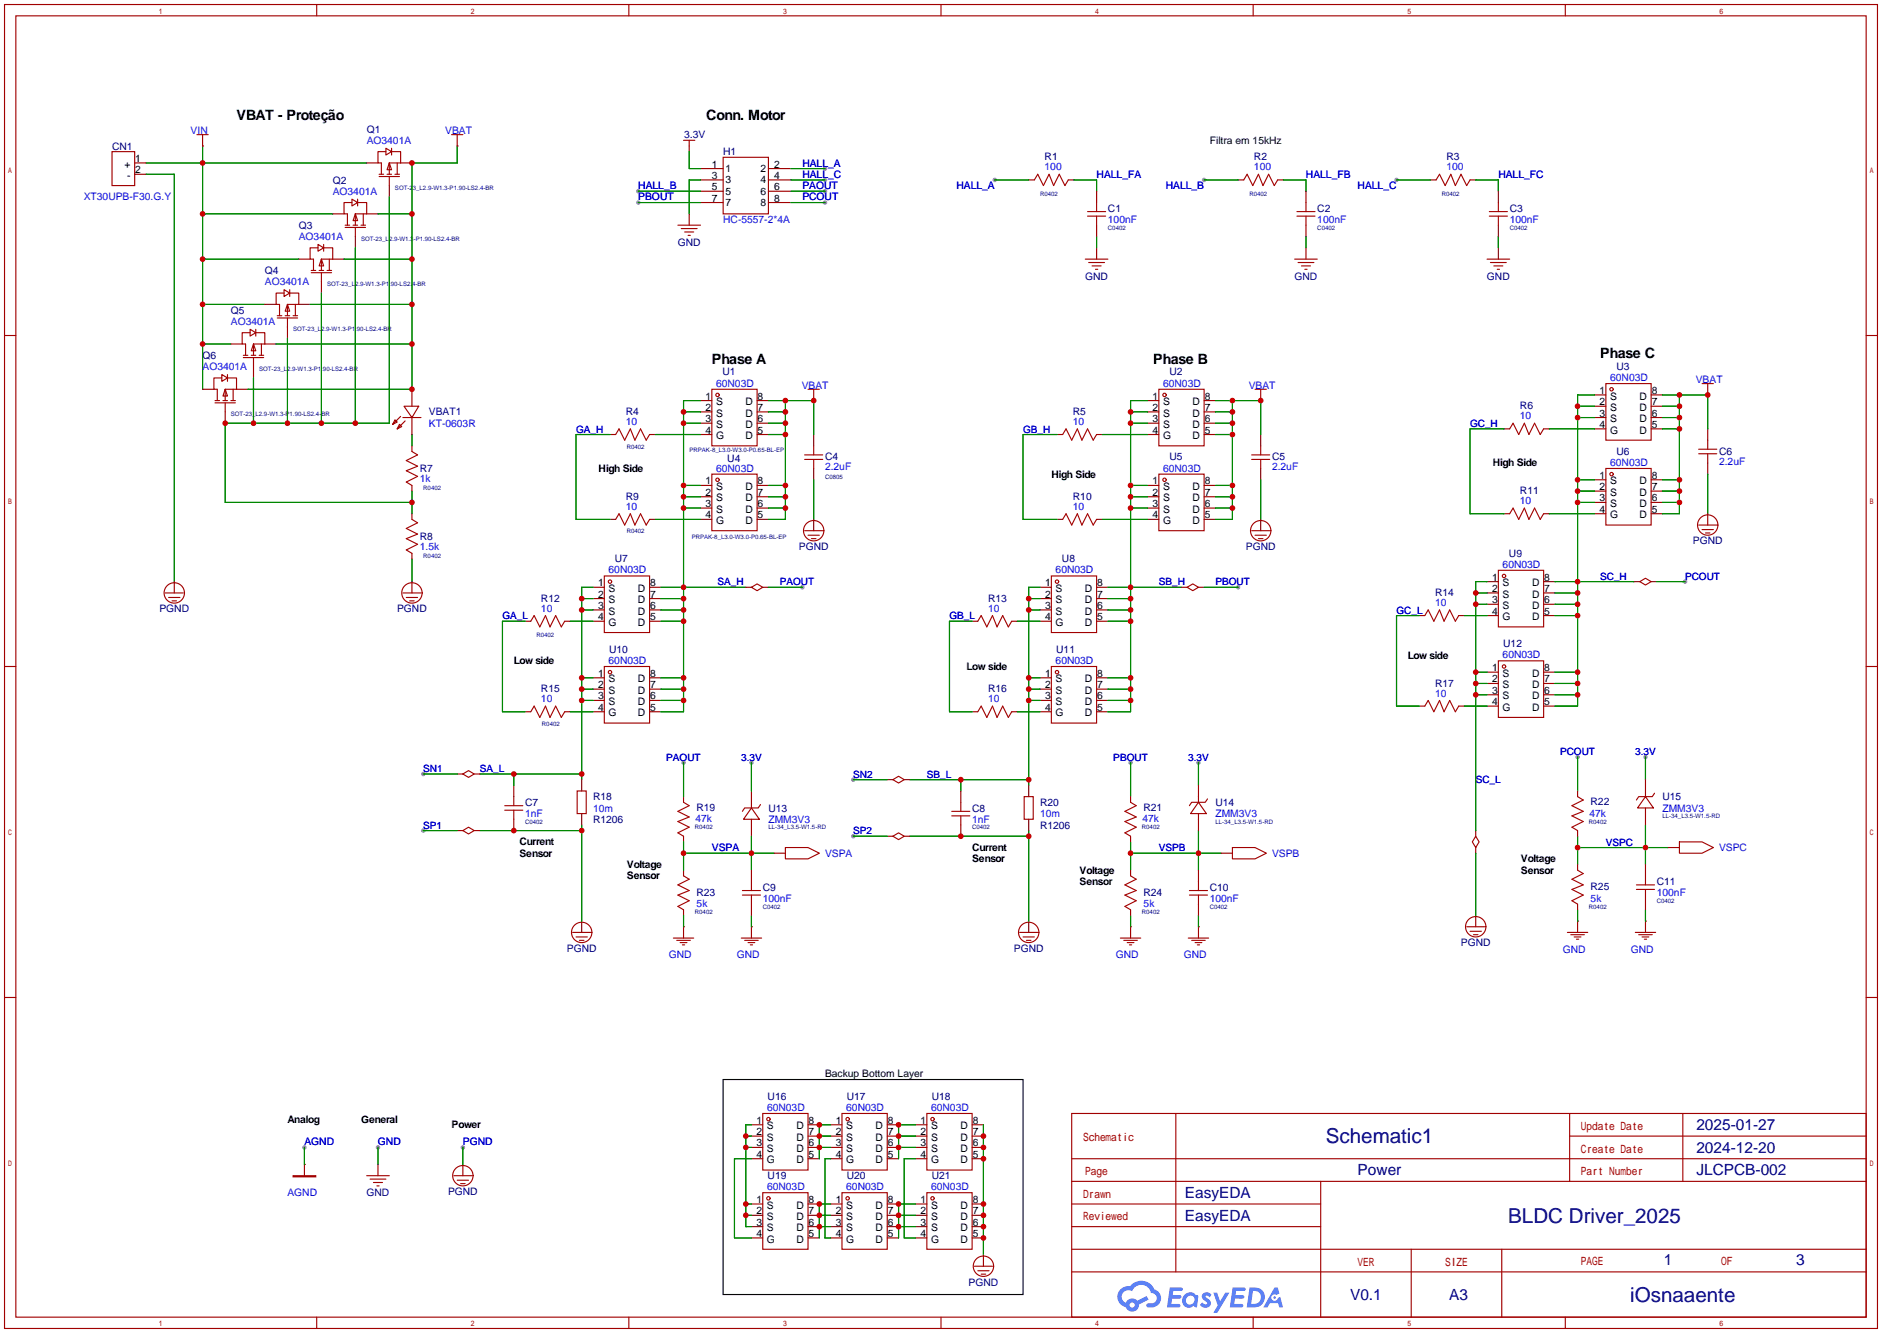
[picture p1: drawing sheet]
<svg xmlns="http://www.w3.org/2000/svg" width="422mm" height="299mm" viewBox="0 0 422 299" stroke-linecap="round" stroke-linejoin="round" font-family="sans-serif">
<defs><g id="words">
<g font-size="4.6" fill="#000080">
<text x="297.6" y="256.6">Schematic1</text>
<text x="338.5" y="274.4">BLDC Driver_2025</text>
<text x="365.9" y="292.2">iOsnaaente</text>
</g>
<g font-size="3.5" fill="#000080">
<text x="380.7" y="253.7">2025-01-27</text>
<text x="304.7" y="263.8">Power</text>
<text x="380.7" y="258.8">2024-12-20</text>
<text x="380.7" y="263.8">JLCPCB-002</text>
<text x="265.9" y="268.9">EasyEDA</text>
<text x="265.9" y="274">EasyEDA</text>
<text x="373.4" y="283.9">1</text>
<text x="403.2" y="283.9">3</text>
<text x="303" y="291.8">V0.1</text>
<text x="325.3" y="291.8">A3</text>
</g>
<g font-size="3.2">
<text x="53.1" y="27">VBAT - Proteção</text>
<text x="158.5" y="27">Conn. Motor</text>
<text x="159.8" y="81.7">Phase A</text>
<text x="258.8" y="81.7">Phase B</text>
<text x="359.2" y="80.4">Phase C</text>
</g>
<g font-size="2.5" fill="#a00000">
<text x="243.1" y="256.2">Schematic</text>
<text x="354.8" y="253.6">Update Date</text>
<text x="243.6" y="263.8">Page</text>
<text x="354.8" y="258.7">Create Date</text>
<text x="354.8" y="263.8">Part Number</text>
<text x="243.1" y="268.9">Drawn</text>
<text x="243.1" y="273.9">Reviewed</text>
<text x="304.7" y="284.1">VER</text>
<text x="324.4" y="284.1">SIZE</text>
<text x="354.8" y="283.8">PAGE</text>
<text x="386.3" y="283.8">OF</text>
</g>
<g font-size="2.3" fill="#000080">
<text x="82.3" y="29.8">Q1</text>
<text x="25.1" y="33.6">CN1</text>
<text x="153.6" y="31">3.3V</text>
<text x="162.3" y="34.8">H1</text>
<text x="74.7" y="41.2">Q2</text>
<text x="234.5" y="36">R1</text>
<text x="281.4" y="36">R2</text>
<text x="324.6" y="36">R3</text>
<text x="248.7" y="47.5">C1</text>
<text x="295.7" y="47.5">C2</text>
<text x="338.8" y="47.5">C3</text>
<text x="67.1" y="51.4">Q3</text>
<text x="152.1" y="55.2">GND</text>
<text x="59.4" y="61.5">Q4</text>
<text x="243.6" y="62.8">GND</text>
<text x="290.6" y="62.8">GND</text>
<text x="333.7" y="62.8">GND</text>
<text x="51.8" y="70.4">Q5</text>
<text x="45.5" y="80.6">Q6</text>
<text x="362.8" y="83">U3</text>
<text x="162.1" y="84.3">U1</text>
<text x="262.5" y="84.3">U2</text>
<text x="96.3" y="93.3">VBAT1</text>
<text x="140.5" y="93.2">R4</text>
<text x="240.8" y="93.2">R5</text>
<text x="341.1" y="91.9">R6</text>
<text x="94.2" y="106">R7</text>
<text x="163.2" y="103.8">U4</text>
<text x="185.2" y="103.3">C4</text>
<text x="262.5" y="103.3">U5</text>
<text x="285.5" y="103.3">C5</text>
<text x="362.8" y="102.1">U6</text>
<text x="385.8" y="102">C6</text>
<text x="140.5" y="112.2">R9</text>
<text x="240.8" y="112.2">R10</text>
<text x="341.1" y="111">R11</text>
<text x="94.2" y="121.2">R8</text>
<text x="179.3" y="123.5">PGND</text>
<text x="279.6" y="123.5">PGND</text>
<text x="338.7" y="124.9">U9</text>
<text x="380" y="122.2">PGND</text>
<text x="138" y="126.2">U7</text>
<text x="238.3" y="126.2">U8</text>
<text x="35.8" y="137.5">PGND</text>
<text x="89.1" y="137.5">PGND</text>
<text x="121.4" y="135.1">R12</text>
<text x="221.8" y="135.1">R13</text>
<text x="322.1" y="133.8">R14</text>
<text x="136.7" y="146.5">U10</text>
<text x="237.1" y="146.5">U11</text>
<text x="337.4" y="145.2">U12</text>
<text x="121.4" y="155.4">R15</text>
<text x="221.8" y="155.4">R16</text>
<text x="322.1" y="154.1">R17</text>
<text x="133.1" y="179.6">R18</text>
<text x="373.1" y="179.6">U15</text>
<text x="117.9" y="180.9">C7</text>
<text x="133.1" y="184.7">R1206</text>
<text x="156.3" y="182.1">R19</text>
<text x="172.5" y="182.2">U13</text>
<text x="218.2" y="182.2">C8</text>
<text x="233.4" y="180.9">R20</text>
<text x="233.4" y="186">R1206</text>
<text x="256.7" y="182.1">R21</text>
<text x="272.8" y="180.9">U14</text>
<text x="357" y="180.8">R22</text>
<text x="156.3" y="201.1">R23</text>
<text x="171.2" y="199.9">C9</text>
<text x="256.7" y="201.1">R24</text>
<text x="271.5" y="199.9">C10</text>
<text x="357" y="199.8">R25</text>
<text x="371.9" y="198.7">C11</text>
<text x="127.2" y="213.7">PGND</text>
<text x="227.6" y="213.7">PGND</text>
<text x="327.9" y="212.4">PGND</text>
<text x="172.3" y="246.8">U16</text>
<text x="190.1" y="246.8">U17</text>
<text x="209.1" y="246.8">U18</text>
<text x="82.3" y="268.5">GND</text>
<text x="100.6" y="268.3">PGND</text>
<text x="172.3" y="264.6">U19</text>
<text x="190.1" y="264.6">U20</text>
<text x="209.1" y="264.6">U21</text>
<text x="217.4" y="288.6">PGND</text>
</g>
<g font-size="2.3" fill="#00f">
<text x="42.8" y="30.1">VIN</text>
<text x="82.3" y="32.3">AO3401A</text>
<text x="99.9" y="30.1">VBAT</text>
<text x="180.1" y="39.9">HALL_C</text>
<text x="180.1" y="37.4">HALL_A</text>
<text x="234.5" y="38.2">100</text>
<text x="246.1" y="39.9">HALL_FA</text>
<text x="281.4" y="38.2">100</text>
<text x="293.1" y="39.9">HALL_FB</text>
<text x="324.6" y="38.2">100</text>
<text x="336.3" y="39.9">HALL_FC</text>
<text x="18.8" y="45">XT30UPB-F30.G.Y</text>
<text x="74.7" y="43.7">AO3401A</text>
<text x="143.3" y="45">PBOUT</text>
<text x="143.3" y="42.5">HALL_B</text>
<text x="180.1" y="45">PCOUT</text>
<text x="180.1" y="42.5">PAOUT</text>
<text x="214.7" y="42.5">HALL_A</text>
<text x="261.7" y="42.5">HALL_B</text>
<text x="304.7" y="42.5">HALL_C</text>
<text x="67.1" y="53.9">AO3401A</text>
<text x="162.3" y="50.1">HC-5557-2*4A</text>
<text x="248.7" y="50.1">100nF</text>
<text x="295.7" y="50.1">100nF</text>
<text x="338.8" y="50.1">100nF</text>
<text x="59.4" y="64.1">AO3401A</text>
<text x="51.8" y="72.9">AO3401A</text>
<text x="45.5" y="83.1">AO3401A</text>
<text x="160.7" y="86.8">60N03D</text>
<text x="179.9" y="87.3">VBAT</text>
<text x="261.1" y="86.8">60N03D</text>
<text x="280.3" y="87.3">VBAT</text>
<text x="361.4" y="85.5">60N03D</text>
<text x="380.6" y="86">VBAT</text>
<text x="96.3" y="95.8">KT-0603R</text>
<text x="140.5" y="95.4">10</text>
<text x="240.8" y="95.4">10</text>
<text x="341.1" y="94.1">10</text>
<text x="160.7" y="105.9">60N03D</text>
<text x="185.2" y="105.6">2.2uF</text>
<text x="261.1" y="105.9">60N03D</text>
<text x="285.5" y="105.6">2.2uF</text>
<text x="361.4" y="104.6">60N03D</text>
<text x="385.8" y="104.3">2.2uF</text>
<text x="94.2" y="108.1">1k</text>
<text x="341.1" y="113.2">10</text>
<text x="140.5" y="114.4">10</text>
<text x="240.8" y="114.4">10</text>
<text x="94.2" y="123.4">1.5k</text>
<text x="136.6" y="128.7">60N03D</text>
<text x="236.9" y="128.7">60N03D</text>
<text x="337.3" y="127.5">60N03D</text>
<text x="121.4" y="137.3">10</text>
<text x="221.8" y="137.3">10</text>
<text x="322.1" y="136">10</text>
<text x="136.6" y="149">60N03D</text>
<text x="236.9" y="149">60N03D</text>
<text x="337.3" y="147.8">60N03D</text>
<text x="121.4" y="157.6">10</text>
<text x="221.8" y="157.6">10</text>
<text x="322.1" y="156.3">10</text>
<text x="117.9" y="183.4">1nF</text>
<text x="133.1" y="182.2">10m</text>
<text x="156.1" y="184.6">47k</text>
<text x="172.5" y="184.7">ZMM3V3</text>
<text x="218.2" y="184.7">1nF</text>
<text x="233.4" y="183.4">10m</text>
<text x="256.4" y="184.6">47k</text>
<text x="272.8" y="183.4">ZMM3V3</text>
<text x="356.8" y="183.3">47k</text>
<text x="373.1" y="182.2">ZMM3V3</text>
<text x="159.8" y="191.1">VSPA</text>
<text x="385.8" y="191.1">VSPC</text>
<text x="185.2" y="192.3">VSPA</text>
<text x="285.5" y="192.3">VSPB</text>
<text x="156.4" y="203.7">5k</text>
<text x="171.2" y="202.5">100nF</text>
<text x="256.7" y="203.7">5k</text>
<text x="271.5" y="202.5">100nF</text>
<text x="357" y="202.4">5k</text>
<text x="371.9" y="201.2">100nF</text>
<text x="150.1" y="215.1">GND</text>
<text x="165.4" y="215.1">GND</text>
<text x="250.4" y="215.1">GND</text>
<text x="265.7" y="215.1">GND</text>
<text x="350.8" y="213.9">GND</text>
<text x="366" y="213.9">GND</text>
<text x="172.2" y="249.4">60N03D</text>
<text x="189.9" y="249.4">60N03D</text>
<text x="209" y="249.4">60N03D</text>
<text x="68.3" y="257.1">AGND</text>
<text x="84.8" y="257.1">GND</text>
<text x="103.9" y="257.1">PGND</text>
<text x="64.5" y="268.5">AGND</text>
<text x="172.2" y="267.2">60N03D</text>
<text x="189.9" y="267.2">60N03D</text>
<text x="209" y="267.2">60N03D</text>
</g>
<g font-size="2.3">
<text x="271.5" y="32.3">Filtra em 15kHz</text>
<text x="27.9" y="37.6">+</text>
<text x="28.5" y="40.2">-</text>
<text x="30.4" y="36.3">1</text>
<text x="30.4" y="38.9">2</text>
<text x="159.8" y="37.6">1</text>
<text x="159.8" y="40.2">3</text>
<text x="162.8" y="38.6">1</text>
<text x="162.8" y="41.2">3</text>
<text x="170.7" y="38.6">2</text>
<text x="170.7" y="41.2">4</text>
<text x="173.7" y="37.6">2</text>
<text x="173.7" y="40.2">4</text>
<text x="159.8" y="45.2">7</text>
<text x="159.8" y="42.7">5</text>
<text x="162.8" y="46.3">7</text>
<text x="162.8" y="43.7">5</text>
<text x="170.7" y="46.3">8</text>
<text x="170.7" y="43.7">6</text>
<text x="173.7" y="45.2">8</text>
<text x="173.7" y="42.7">6</text>
<text x="158.4" y="89.7">1</text>
<text x="170.1" y="89.7">8</text>
<text x="258.7" y="89.7">1</text>
<text x="270.4" y="89.7">8</text>
<text x="359" y="88.4">1</text>
<text x="361.4" y="89.7">S</text>
<text x="368" y="89.7">D</text>
<text x="370.7" y="88.4">8</text>
<text x="158.4" y="94.8">3</text>
<text x="158.4" y="92.2">2</text>
<text x="160.7" y="93.5">S</text>
<text x="160.7" y="91">S</text>
<text x="167.3" y="91">D</text>
<text x="167.3" y="93.5">D</text>
<text x="170.1" y="92.2">7</text>
<text x="170.1" y="94.8">6</text>
<text x="258.7" y="94.8">3</text>
<text x="258.7" y="92.2">2</text>
<text x="261" y="93.5">S</text>
<text x="261" y="91">S</text>
<text x="267.6" y="91">D</text>
<text x="267.6" y="93.5">D</text>
<text x="270.4" y="92.2">7</text>
<text x="270.4" y="94.8">6</text>
<text x="359" y="93.5">3</text>
<text x="359" y="91">2</text>
<text x="361.4" y="94.8">S</text>
<text x="361.4" y="92.2">S</text>
<text x="368" y="92.2">D</text>
<text x="368" y="94.8">D</text>
<text x="370.7" y="91">7</text>
<text x="370.7" y="93.5">6</text>
<text x="158.4" y="97.3">4</text>
<text x="160.7" y="98.6">G</text>
<text x="160.7" y="96">S</text>
<text x="167.3" y="96">D</text>
<text x="167.3" y="98.6">D</text>
<text x="170.1" y="97.3">5</text>
<text x="258.7" y="97.3">4</text>
<text x="261" y="98.6">G</text>
<text x="261" y="96">S</text>
<text x="267.6" y="96">D</text>
<text x="267.6" y="98.6">D</text>
<text x="270.4" y="97.3">5</text>
<text x="359" y="96">4</text>
<text x="361.4" y="97.3">G</text>
<text x="368" y="97.3">D</text>
<text x="370.7" y="96">5</text>
<text x="134.4" y="106">High Side</text>
<text x="236" y="107.2">High Side</text>
<text x="335" y="104.7">High Side</text>
<text x="359" y="107.5">1</text>
<text x="370.7" y="107.5">8</text>
<text x="158.4" y="113.8">3</text>
<text x="158.4" y="111.3">2</text>
<text x="158.4" y="108.7">1</text>
<text x="160.7" y="112.5">S</text>
<text x="160.7" y="110">S</text>
<text x="167.3" y="110">D</text>
<text x="167.3" y="112.5">D</text>
<text x="170.1" y="108.7">8</text>
<text x="170.1" y="111.3">7</text>
<text x="170.1" y="113.8">6</text>
<text x="258.7" y="113.8">3</text>
<text x="258.7" y="111.3">2</text>
<text x="258.7" y="108.7">1</text>
<text x="261" y="112.5">S</text>
<text x="261" y="110">S</text>
<text x="267.6" y="110">D</text>
<text x="267.6" y="112.5">D</text>
<text x="270.4" y="108.7">8</text>
<text x="270.4" y="111.3">7</text>
<text x="270.4" y="113.8">6</text>
<text x="359" y="112.5">3</text>
<text x="359" y="110">2</text>
<text x="361.4" y="113.8">S</text>
<text x="361.4" y="111.3">S</text>
<text x="361.4" y="108.7">S</text>
<text x="368" y="108.7">D</text>
<text x="368" y="111.3">D</text>
<text x="368" y="113.8">D</text>
<text x="370.7" y="110">7</text>
<text x="370.7" y="112.5">6</text>
<text x="158.4" y="116.4">4</text>
<text x="160.7" y="117.6">G</text>
<text x="160.7" y="115.1">S</text>
<text x="167.3" y="115.1">D</text>
<text x="167.3" y="117.6">D</text>
<text x="170.1" y="116.4">5</text>
<text x="258.7" y="116.4">4</text>
<text x="261" y="117.6">G</text>
<text x="261" y="115.1">S</text>
<text x="267.6" y="115.1">D</text>
<text x="267.6" y="117.6">D</text>
<text x="270.4" y="116.4">5</text>
<text x="359" y="115.1">4</text>
<text x="361.4" y="116.4">G</text>
<text x="368" y="116.4">D</text>
<text x="370.7" y="115.1">5</text>
<text x="134.2" y="131.6">1</text>
<text x="145.9" y="131.6">8</text>
<text x="234.6" y="131.6">1</text>
<text x="246.3" y="131.6">8</text>
<text x="334.9" y="130.3">1</text>
<text x="337.2" y="131.6">S</text>
<text x="343.8" y="131.6">D</text>
<text x="346.6" y="130.3">8</text>
<text x="134.2" y="136.7">3</text>
<text x="134.2" y="134.1">2</text>
<text x="136.6" y="137.9">S</text>
<text x="136.6" y="135.4">S</text>
<text x="136.6" y="132.9">S</text>
<text x="143.2" y="132.9">D</text>
<text x="143.2" y="135.4">D</text>
<text x="143.2" y="137.9">D</text>
<text x="145.9" y="134.1">7</text>
<text x="145.9" y="136.7">6</text>
<text x="234.6" y="136.7">3</text>
<text x="234.6" y="134.1">2</text>
<text x="236.9" y="137.9">S</text>
<text x="236.9" y="135.4">S</text>
<text x="236.9" y="132.9">S</text>
<text x="243.5" y="132.9">D</text>
<text x="243.5" y="135.4">D</text>
<text x="243.5" y="137.9">D</text>
<text x="246.3" y="134.1">7</text>
<text x="246.3" y="136.7">6</text>
<text x="334.9" y="137.9">4</text>
<text x="334.9" y="135.4">3</text>
<text x="334.9" y="132.9">2</text>
<text x="337.2" y="136.7">S</text>
<text x="337.2" y="134.1">S</text>
<text x="343.8" y="134.1">D</text>
<text x="343.8" y="136.7">D</text>
<text x="346.6" y="132.9">7</text>
<text x="346.6" y="135.4">6</text>
<text x="346.6" y="137.9">5</text>
<text x="134.2" y="139.2">4</text>
<text x="136.6" y="140.5">G</text>
<text x="143.2" y="140.5">D</text>
<text x="145.9" y="139.2">5</text>
<text x="234.6" y="139.2">4</text>
<text x="236.9" y="140.5">G</text>
<text x="243.5" y="140.5">D</text>
<text x="246.3" y="139.2">5</text>
<text x="337.2" y="139.2">G</text>
<text x="343.8" y="139.2">D</text>
<text x="115.3" y="149.1">Low side</text>
<text x="316" y="147.9">Low side</text>
<text x="134.2" y="154.5">2</text>
<text x="134.2" y="151.9">1</text>
<text x="136.6" y="155.7">S</text>
<text x="136.6" y="153.2">S</text>
<text x="143.2" y="153.2">D</text>
<text x="143.2" y="155.7">D</text>
<text x="145.9" y="151.9">8</text>
<text x="145.9" y="154.5">7</text>
<text x="216.9" y="150.4">Low side</text>
<text x="234.6" y="154.5">2</text>
<text x="234.6" y="151.9">1</text>
<text x="236.9" y="155.7">S</text>
<text x="236.9" y="153.2">S</text>
<text x="243.5" y="153.2">D</text>
<text x="243.5" y="155.7">D</text>
<text x="246.3" y="151.9">8</text>
<text x="246.3" y="154.5">7</text>
<text x="334.9" y="155.7">3</text>
<text x="334.9" y="153.2">2</text>
<text x="334.9" y="150.6">1</text>
<text x="337.2" y="154.5">S</text>
<text x="337.2" y="151.9">S</text>
<text x="343.8" y="151.9">D</text>
<text x="343.8" y="154.5">D</text>
<text x="346.6" y="150.6">8</text>
<text x="346.6" y="153.2">7</text>
<text x="346.6" y="155.7">6</text>
<text x="134.2" y="159.5">4</text>
<text x="134.2" y="157">3</text>
<text x="136.6" y="160.8">G</text>
<text x="136.6" y="158.3">S</text>
<text x="143.2" y="158.3">D</text>
<text x="143.2" y="160.8">D</text>
<text x="145.9" y="157">6</text>
<text x="145.9" y="159.5">5</text>
<text x="234.6" y="159.5">4</text>
<text x="234.6" y="157">3</text>
<text x="236.9" y="160.8">G</text>
<text x="236.9" y="158.3">S</text>
<text x="243.5" y="158.3">D</text>
<text x="243.5" y="160.8">D</text>
<text x="246.3" y="157">6</text>
<text x="246.3" y="159.5">5</text>
<text x="334.9" y="158.3">4</text>
<text x="337.2" y="159.5">G</text>
<text x="337.2" y="157">S</text>
<text x="343.8" y="157">D</text>
<text x="343.8" y="159.5">D</text>
<text x="346.6" y="158.3">5</text>
<text x="116.6" y="189.8">Current</text>
<text x="218.2" y="191.1">Current</text>
<text x="116.6" y="192.3">Sensor</text>
<text x="140.7" y="194.9">Voltage</text>
<text x="140.7" y="197.4">Sensor</text>
<text x="218.2" y="193.6">Sensor</text>
<text x="242.3" y="196.1">Voltage</text>
<text x="341.4" y="193.6">Voltage</text>
<text x="341.4" y="196.1">Sensor</text>
<text x="242.3" y="198.7">Sensor</text>
<text x="185.2" y="241.9">Backup Bottom Layer</text>
<text x="64.5" y="252">Analog</text>
<text x="81" y="252">General</text>
<text x="101.3" y="253.3">Power</text>
<text x="169.8" y="257.3">3</text>
<text x="169.8" y="254.8">2</text>
<text x="169.8" y="252.2">1</text>
<text x="172.1" y="256.1">S</text>
<text x="172.1" y="253.5">S</text>
<text x="178.7" y="253.5">D</text>
<text x="178.7" y="256.1">D</text>
<text x="181.5" y="252.2">8</text>
<text x="181.5" y="254.8">7</text>
<text x="181.5" y="257.3">6</text>
<text x="187.6" y="257.3">3</text>
<text x="187.6" y="254.8">2</text>
<text x="187.6" y="252.2">1</text>
<text x="189.9" y="256.1">S</text>
<text x="189.9" y="253.5">S</text>
<text x="196.5" y="253.5">D</text>
<text x="196.5" y="256.1">D</text>
<text x="199.3" y="252.2">8</text>
<text x="199.3" y="254.8">7</text>
<text x="199.3" y="257.3">6</text>
<text x="206.6" y="257.3">3</text>
<text x="206.6" y="254.8">2</text>
<text x="206.6" y="252.2">1</text>
<text x="209" y="256.1">S</text>
<text x="209" y="253.5">S</text>
<text x="215.6" y="253.5">D</text>
<text x="215.6" y="256.1">D</text>
<text x="218.3" y="252.2">8</text>
<text x="218.3" y="254.8">7</text>
<text x="218.3" y="257.3">6</text>
<text x="169.8" y="259.9">4</text>
<text x="172.1" y="261.1">G</text>
<text x="172.1" y="258.6">S</text>
<text x="178.7" y="258.6">D</text>
<text x="178.7" y="261.1">D</text>
<text x="181.5" y="259.9">5</text>
<text x="187.6" y="259.9">4</text>
<text x="189.9" y="261.1">G</text>
<text x="189.9" y="258.6">S</text>
<text x="196.5" y="258.6">D</text>
<text x="196.5" y="261.1">D</text>
<text x="199.3" y="259.9">5</text>
<text x="206.6" y="259.9">4</text>
<text x="209" y="261.1">G</text>
<text x="209" y="258.6">S</text>
<text x="215.6" y="258.6">D</text>
<text x="215.6" y="261.1">D</text>
<text x="218.3" y="259.9">5</text>
<text x="169.8" y="275.1">3</text>
<text x="169.8" y="272.6">2</text>
<text x="169.8" y="270">1</text>
<text x="172.1" y="273.8">S</text>
<text x="172.1" y="271.3">S</text>
<text x="178.7" y="271.3">D</text>
<text x="178.7" y="273.8">D</text>
<text x="181.5" y="270">8</text>
<text x="181.5" y="272.6">7</text>
<text x="181.5" y="275.1">6</text>
<text x="187.6" y="275.1">3</text>
<text x="187.6" y="272.6">2</text>
<text x="187.6" y="270">1</text>
<text x="189.9" y="273.8">S</text>
<text x="189.9" y="271.3">S</text>
<text x="196.5" y="271.3">D</text>
<text x="196.5" y="273.8">D</text>
<text x="199.3" y="270">8</text>
<text x="199.3" y="272.6">7</text>
<text x="199.3" y="275.1">6</text>
<text x="206.6" y="275.1">3</text>
<text x="206.6" y="272.6">2</text>
<text x="206.6" y="270">1</text>
<text x="209" y="273.8">S</text>
<text x="209" y="271.3">S</text>
<text x="215.6" y="271.3">D</text>
<text x="215.6" y="273.8">D</text>
<text x="218.3" y="270">8</text>
<text x="218.3" y="272.6">7</text>
<text x="218.3" y="275.1">6</text>
<text x="169.8" y="277.6">4</text>
<text x="172.1" y="278.9">G</text>
<text x="172.1" y="276.4">S</text>
<text x="178.7" y="276.4">D</text>
<text x="178.7" y="278.9">D</text>
<text x="181.5" y="277.6">5</text>
<text x="187.6" y="277.6">4</text>
<text x="189.9" y="278.9">G</text>
<text x="189.9" y="276.4">S</text>
<text x="196.5" y="276.4">D</text>
<text x="196.5" y="278.9">D</text>
<text x="199.3" y="277.6">5</text>
<text x="206.6" y="277.6">4</text>
<text x="209" y="278.9">G</text>
<text x="209" y="276.4">S</text>
<text x="215.6" y="276.4">D</text>
<text x="215.6" y="278.9">D</text>
<text x="218.3" y="277.6">5</text>
</g>
<g font-size="2.2" fill="#00f">
<text x="329.9" y="95.8">GC_H</text>
<text x="129.3" y="97.1">GA_H</text>
<text x="229.6" y="97.1">GB_H</text>
<text x="161" y="131.4">SA_H</text>
<text x="175" y="131.4">PAOUT</text>
<text x="260.1" y="131.4">SB_H</text>
<text x="272.8" y="131.4">PBOUT</text>
<text x="359.2" y="130.1">SC_H</text>
<text x="378.2" y="130.1">PCOUT</text>
<text x="313.4" y="137.7">GC_L</text>
<text x="112.8" y="139">GA_L</text>
<text x="213.1" y="139">GB_L</text>
<text x="95" y="173.3">SN1</text>
<text x="107.7" y="173.3">SA_L</text>
<text x="149.5" y="170.7">PAOUT</text>
<text x="166.3" y="170.7">3.3V</text>
<text x="249.9" y="170.7">PBOUT</text>
<text x="266.7" y="170.7">3.3V</text>
<text x="350.1" y="169.5">PCOUT</text>
<text x="367" y="169.5">3.3V</text>
<text x="191.5" y="174.6">SN2</text>
<text x="208" y="174.6">SB_L</text>
<text x="331.2" y="175.8">SC_L</text>
<text x="95" y="186">SP1</text>
<text x="191.5" y="187.3">SP2</text>
<text x="260.1" y="191.1">VSPB</text>
<text x="360.4" y="189.8">VSPC</text>
</g>
<g font-size="1.4" fill="#000080">
<text x="88.6" y="42.7">SOT-23_L2.9-W1.3-P1.90-LS2.4-BR</text>
<text x="233.4" y="43.9">R0402</text>
<text x="280.4" y="43.9">R0402</text>
<text x="323.6" y="43.9">R0402</text>
<text x="248.7" y="51.5">C0402</text>
<text x="295.7" y="51.5">C0402</text>
<text x="338.8" y="51.5">C0402</text>
<text x="81" y="54.1">SOT-23_L2.9-W1.3-P1.90-LS2.4-BR</text>
<text x="73.4" y="64.2">SOT-23_L2.9-W1.3-P1.90-LS2.4-BR</text>
<text x="65.8" y="74.4">SOT-23_L2.9-W1.3-P1.90-LS2.4-BR</text>
<text x="58.2" y="83.3">SOT-23_L2.9-W1.3-P1.90-LS2.4-BR</text>
<text x="51.8" y="93.5">SOT-23_L2.9-W1.3-P1.90-LS2.4-BR</text>
<text x="140.7" y="100.7">R0402</text>
<text x="154.7" y="101.4">PRPAK-8_L3.0-W3.0-P0.65-BL-EP</text>
<text x="185.2" y="107.4">C0805</text>
<text x="95" y="110">R0402</text>
<text x="140.7" y="119.7">R0402</text>
<text x="95" y="125.2">R0402</text>
<text x="155.2" y="121">PRPAK-8_L3.0-W3.0-P0.65-BL-EP</text>
<text x="120.4" y="143">R0402</text>
<text x="121.6" y="162.9">R0402</text>
<text x="117.9" y="184.9">C0402</text>
<text x="272.8" y="184.9">LL-34_L3.5-W1.5-RD</text>
<text x="356.6" y="184.9">R0402</text>
<text x="373.1" y="183.6">LL-34_L3.5-W1.5-RD</text>
<text x="156" y="186.2">R0402</text>
<text x="172.5" y="186.2">LL-34_L3.5-W1.5-RD</text>
<text x="218.2" y="186.2">C0402</text>
<text x="256.3" y="186.2">R0402</text>
<text x="171.2" y="203.9">C0402</text>
<text x="271.5" y="203.9">C0402</text>
<text x="356.6" y="203.9">R0402</text>
<text x="371.9" y="202.7">C0402</text>
<text x="156" y="205.2">R0402</text>
<text x="256.3" y="205.2">R0402</text>
</g>
</g></defs>
<g fill="#999">
<circle cx="68.3" cy="257.6" r=".51"/>
<circle cx="103.9" cy="257.6" r=".51"/>
<circle cx="84.8" cy="257.6" r=".51"/>
<circle cx="153.4" cy="171.2" r=".51"/>
<circle cx="253.7" cy="171.2" r=".51"/>
<circle cx="354.1" cy="169.9" r=".51"/>
<circle cx="143.3" cy="45.5" r=".51"/>
<circle cx="143.3" cy="42.9" r=".51"/>
<circle cx="185.2" cy="45.5" r=".51"/>
<circle cx="185.2" cy="42.9" r=".51"/>
<circle cx="185.2" cy="40.4" r=".51"/>
<circle cx="185.2" cy="37.8" r=".51"/>
<circle cx="168.7" cy="171.2" r=".51"/>
<circle cx="269" cy="171.2" r=".51"/>
<circle cx="369.3" cy="169.9" r=".51"/>
<circle cx="223.3" cy="40.4" r=".51"/>
<circle cx="270.3" cy="40.4" r=".51"/>
<circle cx="313.4" cy="40.4" r=".51"/>
<circle cx="95" cy="173.7" r=".51"/>
<circle cx="95" cy="186.4" r=".51"/>
<circle cx="191.5" cy="175" r=".51"/>
<circle cx="191.5" cy="187.7" r=".51"/>
<circle cx="180.1" cy="131.8" r=".51"/>
<circle cx="277.9" cy="131.8" r=".51"/>
<circle cx="378.2" cy="130.6" r=".51"/>
</g>
<g fill="none" stroke="#a10000" stroke-width=".25">
<path d="M1 1h420.4v297.2h-420.4zM3.6 3.6h415.2v292.1h-415.2zM71.1 1v2.6M141.1 1v2.6M211.2 1v2.6M281.3 1v2.6M351.3 1v2.6M1 75.3h2.6M418.8 75.3h2.6M1 149.6h2.6M418.8 149.6h2.6M1 223.9h2.6"/>
<path d="M418.8 223.9h2.6M240.5 249.9h178.3v45.8h-178.3zM263.9 249.9v35.6M352.3 249.9v15.3M352.3 255h66.5M377.7 249.9v15.3M240.5 270.3h55.9M240.5 265.2h178.3M240.5 275.3h55.9M240.5 260.1h178.3M296.4 265.2v30.5M71.1 295.7v2.5"/>
<path d="M141.1 295.7v2.5M211.2 295.7v2.5M240.5 285.5h178.3M240.5 280.4h178.3M281.3 295.7v2.5M316.7 280.4v15.3M337.1 280.4v15.3M351.3 295.7v2.5"/>
</g>
<g fill="#5487ff">
<path d="M270.1 290.3a1.3 1.3 0 0 1 1.8 .3l-.4 .6a.54 .54 0 0 0-.9-.2l.1 .2a1.28 1.28 0 0 1 .8 2 1.53 1.53 0 0 1-2.2-.3l.5-.6 .8 .5a.31 .31 0 0 0 .4-.3 .31 .31 0 0 0-.3-.3 1.12 1.12 0 0 1-.6-1.9z"/>
<path d="M272.3 290.2h.9l.6 1.9 1.2-1.9h.9l-2.7 4.5h-.9l1-1.7z"/>
<path d="M262.6 289h2.2a.46 .46 0 0 1 .5 .1 .46 .46 0 0 1 .1 .5l-.3 .2h-1.8l-.1 .9h1.6a.4 .4 0 0 1 .4 .4 .4 .4 0 0 1-.4 .4h-1.7l-.2 1.2h1.4a.46 .46 0 0 1 .5 .1 .46 .46 0 0 1 .1 .5l-.4 .2h-2.6z"/>
<path d="M276.7 289h2.2a.47 .47 0 0 1 .5 .1 .47 .47 0 0 1 .1 .5l-.3 .2h-1.8l-.1 .9h1.6a.4 .4 0 0 1 .4 .4 .4 .4 0 0 1-.4 .4h-1.7l-.2 1.2h1.4a.46 .46 0 0 1 .5 .1 .46 .46 0 0 1 .1 .5l-.3 .2h-2.7z"/>
<path d="M286.1 289h.7l.3 1.3-.6 .4a.75 .75 0 0 0-1.1 .3 .75 .75 0 0 0 .5 1 .75 .75 0 0 0 .9-.6l.5-.3 .7 2.4h-.9l-.2-1h-1.9l-.5 1h-1z"/>
<path d="M280.5 289l-.7 4.5h1.5a2.27 2.27 0 0 0 2.6-2.3 2.27 2.27 0 0 0-2.7-2.2zM281.2 289.8a1.5 1.5 0 0 1 1.8 1.5 1.5 1.5 0 0 1-1.9 1.4h-.3z"/>
<path d="M265.9 290.6a1.6 1.6 0 0 0-.3 2.3 1.6 1.6 0 0 0 2.3 .2l.8 .4 .3-2.5-.2-.3h-.5a1.58 1.58 0 0 0-2.4-.1zM266.5 291.1a.98 .98 0 0 1 1.6 .5 .98 .98 0 0 1-1.1 1.2 .94 .94 0 0 1-.9-.6 .94 .94 0 0 1 .4-1.1z"/>
<path d="M251.5 289.4a2.37 2.37 0 0 0 1.2 4 1.54 1.54 0 0 0 1.7 1 1.54 1.54 0 0 0 1.2-1.6l2.2-1.1-.5-.8-2 1.1a1.57 1.57 0 0 0-2.6 .4 1.5 1.5 0 0 1-.8-2.1 1.5 1.5 0 0 1 2.2-.5 2.23 2.23 0 0 1 2.3-1.4 2.23 2.23 0 0 1 2 1.8 1.16 1.16 0 0 1 1.2 1.1 1.16 1.16 0 0 1-1.1 1.3h-.7a.47 .47 0 0 0-.5 .3 .47 .47 0 0 0 .4 .6 2.14 2.14 0 0 0 2.7-1.4 2.14 2.14 0 0 0-1.3-2.7 3.2 3.2 0 0 0-5.5-.7l-1.1 .1zM253.5 292.9a.6 .6 0 0 1 1.2 0 .6 .6 0 0 1-1.2 0z"/>
<circle cx="286.1" cy="291.3" r=".28"/>
</g>
<g fill="none" stroke="#a10000" stroke-width=".25">
<path d="M25.1 34h5.1v7.7h-5.1zM44.2 30.2h2.5M45.5 30.2v2.6M85.1 39.6h4.6M85.1 39.1h1M86.6 33.3l1.3 .7-1.3 .8zM86.6 34h-1.8v2.6h.8v2.5M86.9 39.1h1M87.4 36.6l.5 1.5h-1zM87.4 39.6v2.1M87.9 34h2v2.6h-2.5v2.5M87.9 33.3v1.5"/>
<path d="M88.6 39.1h1.1M89.2 36.6v2.5M101.3 30.2h2.6M102.6 30.2v2.6M153.4 31.5h2.6M154.7 31.5v1.3M162.3 35.3h10.2v12.7h-10.2zM71.4 54.9l1.2 .7-1.2 .8zM71.4 55.6h-1.8v2.6h.8v2.5M72.1 58.2l.5 1.5h-1zM72.6 55.6h2.1v2.6h-2.6v2.5M72.6 54.9v1.5"/>
<path d="M73.9 58.2v2.5M77.5 50.5h1M77.5 51.1h4.5M79 44.7l1.3 .8-1.3 .7zM79 45.5h-1.8v2.5h.8v2.5M79.2 50.5h1.1M79.8 48l.5 1.5h-1.1zM79.8 51.1v2M80.3 45.5h2v2.5h-2.5v2.5M80.3 44.7v1.5M81 50.5h1M81.5 48v2.5"/>
<path d="M152.1 50.5h5.1M152.9 51.3h3.6M153.7 52.1h2M154.4 52.8h.5M232.2 40.4l.7-1.3 1.3 2.6 1.3-2.6 1 2.6 1.2-2.6 1.3 2.6 .8-1.3M243.6 58.2h5.1M244.1 48.5h4.1M244.1 47.5h4.1M244.3 58.9h3.6M245.1 59.7h2M246.1 45.5v2M246.1 48.5v2"/>
<path d="M279.1 40.4l.8-1.3 1.3 2.6 1.2-2.6 1.1 2.6 1.2-2.6 1.3 2.6 .8-1.3M290.6 58.2h5.1M291.1 48.5h4M291.1 47.5h4M291.3 58.9h3.6M292.1 59.7h2M293.1 45.5v2M293.1 48.5v2M322.3 40.4l.8-1.3 1.3 2.6 1.2-2.6 1 2.6 1.3-2.6 1.3 2.6 .7-1.3M333.8 58.2h5M334.3 48.5h4M334.3 47.5h4"/>
<path d="M334.5 58.9h3.6M335.3 59.7h2M336.3 45.5v2M336.3 48.5v2M54.6 79.8h1M56.1 73.9l1.3 .8-1.3 .7zM56.1 74.7h-1.7v2.5h.7v2.6M56.4 79.8h1M56.9 77.2l.5 1.5h-1zM57.4 74.7h2v2.5h-2.5v2.6M57.4 73.9v1.5M58.2 79.8h1"/>
<path d="M58.7 77.2v2.6M62.2 71.4h4.6M62.2 70.9h1M63.8 65l1.2 .8-1.2 .7zM63.8 65.8h-1.8v2.5h.7v2.6M64 70.9h1M64.5 68.3l.5 1.6h-1zM64.5 71.4v2M65 65.8h2.1v2.5h-2.6v2.6M65 65v1.5M65.8 70.9h1M66.3 68.3v2.6"/>
<path d="M69.8 61.2h4.6M69.8 60.7h1.1M71.6 60.7h1M72.1 61.2v2M73.4 60.7h1M245.9 60.5h.5M292.9 60.5h.5M336 60.5h.5M48.3 90.4h4.5M48.3 89.9h1M49.8 84.1l1.3 .7-1.3 .8zM49.8 84.8h-1.8v2.6h.8v2.5"/>
<path d="M50 89.9h1.1M50.5 87.4l.6 1.5h-1.1zM50.5 90.4v2.1M51.1 84.8h2v2.6h-2.6v2.5M51.1 84.1v1.5M51.8 89.9h1M52.3 87.4v2.5M54.6 80.3h4.6M56.9 80.3v2M88.6 94.2l.6 .5-1.1 .5zM89.7 95.2l.5 .6-1 .5zM89.9 93.5l-1.8 1.7"/>
<path d="M90.4 93.7h4.1M90.7 91.2h3.3l-1.5 2.5zM90.9 94.5l-1.7 1.8M138.2 97.5l.7-1.2 1.3 2.5 1.3-2.5 1 2.5 1.3-2.5 1.2 2.5 .8-1.3M159.8 87.4h10.1v12.7h-10.1zM181.4 87.4h2.5M182.6 87.4v2.5M238.5 97.5l.8-1.2 1.2 2.5 1.3-2.5 1 2.5 1.3-2.5 1.3 2.5 .7-1.3M260.1 87.4h10.2v12.7h-10.2zM281.7 87.4h2.5M283 87.4v2.5M338.8 96.3l.8-1.3 1.3 2.5 1.2-2.5 1.1 2.5 1.2-2.5 1.3 2.5 .8-1.2"/>
<path d="M360.4 86.1h10.2v12.7h-10.2zM382 86.1h2.6M383.3 86.1v2.5M383.3 98.8v2M92.5 101.3l1.2 .8-2.5 1.3 2.5 1.2-2.5 1.1 2.5 1.2-2.5 1.3 1.3 .8M92.5 116.6l1.2 .7-2.5 1.3 2.5 1.3-2.5 1 2.5 1.3-2.5 1.2 1.3 .8M138.2 116.6l.7-1.3 1.3 2.6 1.3-2.6 1 2.6 1.3-2.6 1.2 2.6 .8-1.3M159.8 106.4h10.1v12.7h-10.1zM180.6 103.1h4.1M180.6 102.1h4.1M180.6 119.1h4.1M182.6 100.1v2"/>
<path d="M182.6 103.1v2.1M238.5 116.6l.8-1.3 1.2 2.6 1.3-2.6 1 2.6 1.3-2.6 1.3 2.6 .7-1.3M260.1 106.4h10.2v12.7h-10.2zM280.9 103.1h4.1M280.9 102.1h4.1M280.9 119.1h4.1M283 100.1v2M283 103.1v2.1M338.8 115.3l.8-1.3 1.3 2.6 1.2-2.6 1.1 2.6 1.2-2.6 1.3 2.6 .8-1.3M360.4 105.2h10.2v12.7h-10.2zM381.3 101.9h4M381.3 100.8h4"/>
<path d="M381.3 117.9h4M382 118.9h2.6M382.8 119.6h1M383.3 101.9v2M37.1 133.1h4M37.8 134.1h2.6M38.6 134.9h1M90.4 133.1h4.1M91.2 134.1h2.5M91.9 134.9h1.1M119.1 139.4l.8-1.2 1.3 2.5 1.2-2.5 1 2.5 1.3-2.5 1.3 2.5 .7-1.3M135.6 129.3h10.2v12.7h-10.2z"/>
<path d="M168.7 131.8l1.2-.7 1.3 .7-1.3 .8zM181.4 120.1h2.5M182.1 120.9h1M219.5 139.4l.7-1.2 1.3 2.5 1.3-2.5 1 2.5 1.2-2.5 1.3 2.5 .8-1.3M236 129.3h10.1v12.7h-10.1zM266.4 131.8l1.3-.7 1.3 .7-1.3 .8zM281.7 120.1h2.5M282.4 120.9h1.1M319.8 138.2l.7-1.3 1.3 2.5 1.3-2.5 1 2.5 1.3-2.5 1.2 2.5 .8-1.2M336.3 128h10.2v12.7h-10.2zM368 130.6l1.3-.8 1.3 .8-1.3 .7zM119.1 159.8l.8-1.3 1.3 2.5 1.2-2.5 1 2.5 1.3-2.5 1.3 2.5 .7-1.2"/>
<path d="M135.6 149.6h10.2v12.7h-10.2zM219.5 159.8l.7-1.3 1.3 2.5 1.3-2.5 1 2.5 1.2-2.5 1.3 2.5 .8-1.2M236 149.6h10.1v12.7h-10.1zM319.8 158.5l.7-1.3 1.3 2.6 1.3-2.6 1 2.6 1.3-2.6 1.2 2.6 .8-1.3M336.3 148.3h10.2v12.7h-10.2zM103.9 173.7l1.3-.7 1.2 .7-1.2 .8zM115.3 178.8v2M129.5 177.5h2.1v5.1h-2.1zM200.4 175l1.3-.8 1.2 .8-1.2 .8zM229.9 178.8h2v5.1h-2zM269 178.8v1.3M271 179.3l-.5 .8h-3l-.5 .7"/>
<path d="M354.1 178.8l1.2 .8-2.5 1.2 2.5 1.3-2.5 1 2.5 1.3-2.5 1.3 1.3 .7M369.3 178.8l1.8 2.6h-3.6zM369.3 177.5v1.3M371.3 178.1l-.5 .7h-3l-.5 .8M103.9 186.4l1.3-.7 1.2 .7-1.2 .8zM113.3 181.9h4M113.3 180.8h4M115.3 181.9v2M153.4 196.6l1.3 .8-2.6 1.2 2.6 1.3-2.6 1 2.6 1.3-2.6 1.3 1.3 .7M153.4 180.1l1.3 .7-2.6 1.3 2.6 1.3-2.6 1 2.6 1.3-2.6 1.2 1.3 .8M166.6 199.9h4.1M168.7 181.4l1.7 2.5h-3.5z"/>
<path d="M168.7 180.1v1.3M168.7 183.9v1.3M168.7 197.9v2M170.7 180.6l-.5 .8h-3.1l-.5 .7M176.3 190.2h5.1l2.5 1.3-2.5 1.3h-5.1zM200.4 187.7l1.3-.8 1.2 .8-1.2 .8zM213.6 183.1h4.1M213.6 182.1h4.1M215.6 180.1v2M215.6 183.1v2.1M253.7 196.6l1.3 .8-2.5 1.2 2.5 1.3-2.5 1 2.5 1.3-2.5 1.3 1.2 .7M253.7 180.1l1.3 .7-2.5 1.3 2.5 1.3-2.5 1 2.5 1.3-2.5 1.2 1.2 .8"/>
<path d="M267 199.9h4M269 180.1l1.8 2.5h-3.6zM269 182.6v1.3M269 197.9v2M276.6 190.2h5.1l2.5 1.3-2.5 1.3h-5.1zM331.2 187.7l.8 1.3-.8 1.2-.7-1.2zM354.1 195.3l1.2 .8-2.5 1.3 2.5 1.2-2.5 1 2.5 1.3-2.5 1.3 1.3 .7M367.3 199.6h4M367.3 198.6h4M369.3 181.4v1.2M369.3 196.6v2M369.3 199.6v2.1"/>
<path d="M376.9 189h5.1l2.6 1.2-2.6 1.3h-5.1zM128.5 209.3h4.1M129.3 210.3h2.5M130 211.1h1.1M151.1 210.6h4.6M151.9 211.1h3M152.7 211.6h1.5M153.2 212.1h.5M153.4 208v2.6M166.4 210.6h4.5M166.6 200.9h4.1M167.1 211.1h3.1"/>
<path d="M167.9 211.6h1.5M168.4 212.1h.5M168.7 200.9v2M168.7 208v2.6M228.9 209.3h4M229.6 210.3h2.6M230.4 211.1h1M251.5 210.6h4.5M252.2 211.1h3.1M253 211.6h1.5M253.5 212.1h.5M253.7 208v2.6"/>
<path d="M266.7 210.6h4.6M267 200.9h4M267.5 211.1h3M268.2 211.6h1.5M268.7 212.1h.5M269 200.9v2M269 208v2.6M329.2 208h4M329.9 209h2.6M330.7 209.8h1M351.8 209.3h4.6M352.6 209.8h3"/>
<path d="M353.3 210.3h1.5M353.8 210.8h.5M354.1 206.8v2.5M367 209.3h4.6M367.8 209.8h3M368.6 210.3h1.5M369.1 210.8h.5M369.3 206.8v2.5M171.2 249.9h10.2v12.7h-10.2zM189 249.9h10.1v12.7h-10.1zM208 249.9h10.2v12.7h-10.2zM65.8 263.9h5.1v.3h-5.1z"/>
<path d="M68.3 261.4v2.5M82.3 263.9h5.1M83.1 264.7h3.5M83.8 265.4h2.1M84.6 266.2h.5M101.9 263.9h4M102.6 264.9h2.6M103.4 265.7h1M171.2 267.7h10.2v12.7h-10.2zM189 267.7h10.1v12.7h-10.1zM208 267.7h10.2v12.7h-10.2zM218.7 284.2h4.1"/>
<path d="M219.5 285.2h2.5M220.2 286h1"/>
<circle cx="161" cy="88.6" r=".38"/>
<circle cx="261.4" cy="88.6" r=".38"/>
<circle cx="361.7" cy="87.4" r=".38"/>
<circle cx="161" cy="107.7" r=".38"/>
<circle cx="182.6" cy="119.1" r="2.29"/>
<circle cx="261.4" cy="107.7" r=".38"/>
<circle cx="283" cy="119.1" r="2.29"/>
<circle cx="361.7" cy="106.4" r=".38"/>
<circle cx="383.3" cy="117.9" r="2.29"/>
<circle cx="39.1" cy="133.1" r="2.29"/>
<circle cx="92.5" cy="133.1" r="2.29"/>
<circle cx="136.9" cy="130.6" r=".38"/>
<circle cx="237.2" cy="130.6" r=".38"/>
<circle cx="337.6" cy="129.3" r=".38"/>
<circle cx="136.9" cy="150.9" r=".38"/>
<circle cx="237.2" cy="150.9" r=".38"/>
<circle cx="337.6" cy="149.6" r=".38"/>
<circle cx="130.6" cy="209.3" r="2.29"/>
<circle cx="230.9" cy="209.3" r="2.29"/>
<circle cx="331.2" cy="208" r="2.29"/>
<circle cx="172.5" cy="251.2" r=".38"/>
<circle cx="190.2" cy="251.2" r=".38"/>
<circle cx="209.3" cy="251.2" r=".38"/>
<circle cx="103.9" cy="263.9" r="2.29"/>
<circle cx="172.5" cy="269" r=".38"/>
<circle cx="190.2" cy="269" r=".38"/>
<circle cx="209.3" cy="269" r=".38"/>
<circle cx="220.7" cy="284.2" r="2.29"/>
</g>
<g fill="none" stroke="#870000" stroke-width=".25">
<path d="M30.2 36.6h2.6M30.2 39.1h2.6M45.5 32.8h.1M82.3 36.6h2.5M89.9 36.6h2.6M102.6 32.8h.1M154.7 32.8v1.2M157.2 37.8h5.1M172.5 37.8h5M67.1 58.2h2.5M74.7 58.2h2.5M74.7 48h2.5"/>
<path d="M79.8 53.1v2.5M82.3 48h2.5M87.4 41.7v2.5M154.7 48v2.5M157.2 45.5h5.1M157.2 40.4h5.1M157.2 42.9h5.1M172.5 45.5h5M172.5 40.4h5M172.5 42.9h5M230.9 40.4h1.3M239.8 40.4h1.2"/>
<path d="M246.1 42.9v2.6M246.1 50.5v2.6M246.1 55.6v2.6M277.9 40.4h1.2M286.8 40.4h1.2M293.1 42.9v2.6M293.1 50.5v2.6M293.1 55.6v2.6M321.1 40.4h1.2M329.9 40.4h1.3M336.3 42.9v2.6M336.3 50.5v2.6"/>
<path d="M336.3 55.6v2.6M51.8 77.2h2.6M59.4 77.2h2.6M59.4 68.3h2.6M64.5 73.4v2.5M67.1 68.3h2.5M72.1 63.2v2.6M45.5 87.4h2.5M50.5 92.5v2.5M53.1 87.4h2.5M56.9 82.3v2.5M92.5 87.4v3.8"/>
<path d="M92.5 93.7v3.8M136.9 97.5h1.3M145.8 97.5h1.3M157.2 89.9h2.6M157.2 92.5h2.6M157.2 95h2.6M157.2 97.5h2.6M169.9 89.9h2.6M169.9 92.5h2.6M169.9 95h2.6M169.9 97.5h2.6M182.6 89.9h.1"/>
<path d="M182.6 97.5v2.6M237.2 97.5h1.3M246.1 97.5h1.3M257.6 89.9h2.5M257.6 92.5h2.5M257.6 95h2.5M257.6 97.5h2.5M270.3 89.9h2.5M270.3 92.5h2.5M270.3 95h2.5M270.3 97.5h2.5M283 89.9h.1"/>
<path d="M283 97.5v2.6M337.6 96.3h1.2M346.5 96.3h1.2M357.9 88.6h2.5M357.9 91.2h2.5M357.9 93.7h2.5M357.9 96.3h2.5M370.6 88.6h2.5M370.6 91.2h2.5M370.6 93.7h2.5M370.6 96.3h2.5M383.3 88.6h.1"/>
<path d="M383.3 96.3v2.5M92.5 100.1v1.2M92.5 109v1.2M92.5 115.3v1.3M136.9 116.6h1.3M145.8 116.6h1.3M157.2 116.6h2.6M157.2 109h2.6M157.2 111.5h2.6M157.2 114h2.6M169.9 116.6h2.6M169.9 109h2.6"/>
<path d="M169.9 111.5h2.6M169.9 114h2.6M182.6 105.2v2.5M182.6 116.6v2.5M237.2 116.6h1.3M246.1 116.6h1.3M257.6 116.6h2.5M257.6 109h2.5M257.6 111.5h2.5M257.6 114h2.5M270.3 116.6h2.5M270.3 109h2.5"/>
<path d="M270.3 111.5h2.5M270.3 114h2.5M283 105.2v2.5M283 116.6v2.5M337.6 115.3h1.2M346.5 115.3h1.2M357.9 115.3h2.5M357.9 107.7h2.5M357.9 110.2h2.5M357.9 112.8h2.5M370.6 115.3h2.5M370.6 107.7h2.5"/>
<path d="M370.6 110.2h2.5M370.6 112.8h2.5M383.3 103.9v2.5M383.3 115.3v2.6M39.1 130.6v2.5M92.5 124.2v1.3M92.5 130.6v2.5M117.9 139.4h1.2M126.7 139.4h1.3M133.1 131.8h2.5M133.1 134.4h2.5M133.1 136.9h2.5"/>
<path d="M133.1 139.4h2.5M145.8 131.8h2.5M145.8 134.4h2.5M145.8 136.9h2.5M145.8 139.4h2.5M167.4 131.8h1.3M171.2 131.8h1.3M218.2 139.4h1.3M227.1 139.4h1.2M233.4 131.8h2.6M233.4 134.4h2.6M233.4 136.9h2.6"/>
<path d="M233.4 139.4h2.6M246.1 131.8h2.6M246.1 134.4h2.6M246.1 136.9h2.6M246.1 139.4h2.6M265.2 131.8h1.2M269 131.8h1.3M318.5 138.2h1.3M327.4 138.2h1.3M333.8 130.6h2.5M333.8 133.1h2.5M333.8 135.6h2.5"/>
<path d="M333.8 138.2h2.5M346.5 130.6h2.5M346.5 133.1h2.5M346.5 135.6h2.5M346.5 138.2h2.5M366.8 130.6h1.2M370.6 130.6h1.3M117.9 159.8h1.2M126.7 159.8h1.3M133.1 159.8h2.5M133.1 152.1h2.5M133.1 154.7h2.5"/>
<path d="M133.1 157.2h2.5M145.8 159.8h2.5M145.8 152.1h2.5M145.8 154.7h2.5M145.8 157.2h2.5M218.2 159.8h1.3M227.1 159.8h1.2M233.4 159.8h2.6M233.4 152.1h2.6M233.4 154.7h2.6M233.4 157.2h2.6M246.1 159.8h2.6"/>
<path d="M246.1 152.1h2.6M246.1 154.7h2.6M246.1 157.2h2.6M318.5 158.5h1.3M327.4 158.5h1.3M333.8 158.5h2.5M333.8 150.9h2.5M333.8 153.4h2.5M333.8 156h2.5M346.5 158.5h2.5M346.5 150.9h2.5M346.5 153.4h2.5"/>
<path d="M346.5 156h2.5M102.6 173.7h1.3M106.4 173.7h1.3M115.3 176.3v2.5M130.6 175v2.5M153.4 178.8v1.3M168.7 177.5v2.6M199.1 175h1.3M202.9 175h1.3M215.6 177.5v2.6M230.9 176.3v2.5M253.7 178.8v1.3"/>
<path d="M269 176.3v2.5M354.1 177.5v1.3M369.3 175v2.5M102.6 186.4h1.3M106.4 186.4h1.3M115.3 183.9v2.5M130.6 182.6v2.6M153.4 187.7v1.3M153.4 195.3v1.3M168.7 185.2v2.5M168.7 195.3v2.6M173.7 191.5h2.6"/>
<path d="M199.1 187.7h1.3M202.9 187.7h1.3M215.6 185.2v2.5M230.9 183.9v2.5M253.7 187.7v1.3M253.7 195.3v1.3M269 183.9v2.5M269 195.3v2.6M274.1 191.5h2.5M331.2 186.4v1.3M331.2 190.2v1.3M354.1 186.4v1.3"/>
<path d="M354.1 194.1v1.2M369.3 182.6v2.6M369.3 194.1v2.5M374.4 190.2h2.5M130.6 206.8v2.5M153.4 208h.1M153.4 204.2v1.3M168.7 208h.1M168.7 202.9v2.6M230.9 206.8v2.5M253.7 208h.1M253.7 204.2v1.3"/>
<path d="M269 208h.1M269 202.9v2.6M331.2 205.5v2.5M354.1 206.8h.1M354.1 202.9v1.3M369.3 206.8h.1M369.3 201.7v2.5M168.7 252.5h2.5M168.7 255h2.5M168.7 257.6h2.5M181.4 252.5h2.5M181.4 255h2.5"/>
<path d="M181.4 257.6h2.5M186.4 252.5h2.6M186.4 255h2.6M186.4 257.6h2.6M199.1 252.5h2.6M199.1 255h2.6M199.1 257.6h2.6M205.5 252.5h2.5M205.5 255h2.5M205.5 257.6h2.5M218.2 252.5h2.5M218.2 255h2.5"/>
<path d="M218.2 257.6h2.5M68.3 261.4h.1M84.8 261.4v2.5M103.9 261.4v2.5M168.7 260.1h2.5M168.7 270.3h2.5M168.7 272.8h2.5M168.7 275.3h2.5M168.7 277.9h2.5M181.4 260.1h2.5M181.4 270.3h2.5M181.4 272.8h2.5"/>
<path d="M181.4 275.3h2.5M181.4 277.9h2.5M186.4 260.1h2.6M186.4 270.3h2.6M186.4 272.8h2.6M186.4 275.3h2.6M186.4 277.9h2.6M199.1 260.1h2.6M199.1 270.3h2.6M199.1 272.8h2.6M199.1 275.3h2.6M199.1 277.9h2.6"/>
<path d="M205.5 260.1h2.5M205.5 270.3h2.5M205.5 272.8h2.5M205.5 275.3h2.5M205.5 277.9h2.5M218.2 260.1h2.5M218.2 270.3h2.5M218.2 272.8h2.5M218.2 275.3h2.5M218.2 277.9h2.5M220.7 281.7v2.5"/>
</g>
<g fill="none" stroke="#008700" stroke-width=".25">
<path d="M32.8 36.6h49.5M32.8 39.1h6.3v91.5M45.5 32.8v54.6M102.6 32.8v3.8h-10.1v50.8h-36.9M154.7 34v3.8h2.5M177.5 37.8h7.7M45.5 48h29.2M45.5 58.2h21.6M77.2 58.2h15.3M79.8 55.6v39.4M84.8 48h7.7M87.4 44.2v50.8h-36.9v17.8h42"/>
<path d="M143.3 45.5h13.9M143.3 42.9h13.9M157.2 40.4h-2.5v7.6M177.5 45.5h7.7M177.5 42.9h7.7M177.5 40.4h7.7M223.3 40.4h7.6M241 40.4h5.1v2.5M246.1 53.1v2.5M270.3 40.4h7.6M288 40.4h5.1v2.5M293.1 53.1v2.5"/>
<path d="M313.4 40.4h7.7M331.2 40.4h5.1v2.5M336.3 53.1v2.5M45.5 68.3h13.9M45.5 77.2h6.3M62 77.2h30.5M64.5 75.9v19.1M69.6 68.3h22.9M72.1 65.8v29.2M56.9 84.8v10.2M92.5 97.5v2.6M136.9 97.5h-7.6v19.1h7.6"/>
<path d="M147.1 97.5h10.1M153.4 92.5h3.8M153.4 95h3.8M157.2 89.9h-3.8v69.9h-5.1M172.5 89.9h10.1v7.6M172.5 92.5h3.8M172.5 95h3.8M172.5 97.5h3.8M176.3 89.9v26.7h-3.8M237.2 97.5h-7.6v19.1h7.6M247.4 97.5h10.2M253.7 92.5h3.9"/>
<path d="M253.7 95h3.9M257.6 89.9h-3.9v69.9h-5M272.8 89.9h10.2v7.6M272.8 92.5h3.8M272.8 95h3.8M272.8 97.5h3.8M276.6 89.9v26.7h-3.8M337.6 96.3h-7.7v19h7.7M347.7 96.3h10.2M354.1 91.2h3.8M354.1 93.7h3.8M357.9 88.6h-3.8v69.9h-5.1"/>
<path d="M373.1 88.6h10.2v7.7M373.1 91.2h3.8M373.1 93.7h3.8M373.1 96.3h3.8M376.9 88.6v26.7h-3.8M92.5 110.2v5.1M147.1 116.6h10.1M153.4 114h3.8M153.4 111.5h3.8M153.4 109h3.8M172.5 114h3.8M172.5 111.5h3.8"/>
<path d="M172.5 109h3.8M182.6 107.7v8.9M247.4 116.6h10.2M253.7 114h3.9M253.7 111.5h3.9M253.7 109h3.9M272.8 114h3.8M272.8 111.5h3.8M272.8 109h3.8M283 107.7v8.9M347.7 115.3h10.2M354.1 112.8h3.8"/>
<path d="M354.1 110.2h3.8M354.1 107.7h3.8M373.1 112.8h3.8M373.1 110.2h3.8M373.1 107.7h3.8M383.3 106.4v8.9M92.5 125.5v5.1M117.9 139.4h-5.1v20.4h5.1M128 139.4h5.1M130.6 134.4h2.5M130.6 136.9h2.5M133.1 131.8h-2.5v43.2"/>
<path d="M148.3 139.4h5.1M148.3 131.8h19.1M148.3 134.4h5.1M148.3 136.9h5.1M172.5 131.8h7.6M218.2 139.4h-5.1v20.4h5.1M228.3 139.4h5.1M230.9 134.4h2.5M230.9 136.9h2.5M233.4 131.8h-2.5v44.5M248.7 139.4h5M248.7 131.8h16.5"/>
<path d="M248.7 134.4h5M248.7 136.9h5M270.3 131.8h7.6M318.5 138.2h-5.1v20.3h5.1M328.7 138.2h5.1M331.2 135.6h2.6M331.2 133.1h2.6M333.8 130.6h-2.6v55.8M349 138.2h5.1M349 130.6h17.8M349 135.6h5.1M349 133.1h5.1"/>
<path d="M371.9 130.6h6.3M128 159.8h5.1M130.6 157.2h2.5M130.6 152.1h2.5M130.6 154.7h2.5M148.3 157.2h5.1M148.3 152.1h5.1M148.3 154.7h5.1M228.3 159.8h5.1M230.9 157.2h2.5M230.9 152.1h2.5M230.9 154.7h2.5"/>
<path d="M248.7 157.2h5M248.7 152.1h5M248.7 154.7h5M328.7 158.5h5.1M331.2 156h2.6M331.2 153.4h2.6M331.2 150.9h2.6M349 156h5.1M349 153.4h5.1M349 150.9h5.1M95 173.7h7.6M107.7 173.7h22.9"/>
<path d="M115.3 173.7v2.6M153.4 171.2v7.6M168.7 171.2v6.3M191.5 175h7.6M204.2 175h26.7M215.6 175v2.5M253.7 171.2v7.6M269 171.2v5.1M354.1 169.9v7.6M369.3 169.9v5.1M95 186.4h7.6M107.7 186.4h22.9"/>
<path d="M130.6 185.2v21.6M153.4 189v6.3M153.4 191.5h20.3M168.7 187.7v7.6M191.5 187.7h7.6M204.2 187.7h26.7M230.9 186.4v20.4M253.7 189v6.3M253.7 191.5h20.4M269 186.4v8.9M331.2 191.5v14M354.1 190.2h20.3"/>
<path d="M354.1 187.7v6.4M369.3 185.2v8.9M153.4 205.5v2.5M168.7 205.5v2.5M253.7 205.5v2.5M269 205.5v2.5M354.1 204.2v2.6M369.3 204.2v2.6M68.3 257.6v3.8M84.8 257.6v3.8M103.9 257.6v3.8M167.4 255h1.3"/>
<path d="M167.4 257.6h1.3M168.7 252.5h-1.3v22.8h1.3M183.9 255h2.5M183.9 257.6h2.5M186.4 252.5h-2.5v7.6M201.7 255h3.8M201.7 257.6h3.8M205.5 252.5h-3.8v7.6M220.7 252.5v29.2M167.4 270.3h1.3M167.4 272.8h1.3M168.7 260.1h-3.9v17.8h3.9"/>
<path d="M183.9 272.8h2.5M183.9 275.3h2.5M186.4 270.3h-2.5v7.6M186.4 260.1h-1.2v17.8h1.2M201.7 272.8h3.8M201.7 275.3h3.8M205.5 270.3h-3.8v7.6M205.5 260.1h-2.6v17.8h2.6"/>
</g>
<path d="M162.3 242.3h67.3v48.3h-67.3z" fill="none" stroke="#000" stroke-width=".25"/>
<g fill="#c00">
<circle cx="176.3" cy="114" r=".63"/>
<circle cx="176.3" cy="111.5" r=".63"/>
<circle cx="176.3" cy="109" r=".63"/>
<circle cx="176.3" cy="97.5" r=".63"/>
<circle cx="176.3" cy="95" r=".63"/>
<circle cx="176.3" cy="92.5" r=".63"/>
<circle cx="176.3" cy="89.9" r=".63"/>
<circle cx="182.6" cy="89.9" r=".63"/>
<circle cx="276.6" cy="114" r=".63"/>
<circle cx="276.6" cy="111.5" r=".63"/>
<circle cx="276.6" cy="109" r=".63"/>
<circle cx="276.6" cy="97.5" r=".63"/>
<circle cx="276.6" cy="95" r=".63"/>
<circle cx="276.6" cy="92.5" r=".63"/>
<circle cx="276.6" cy="89.9" r=".63"/>
<circle cx="283" cy="89.9" r=".63"/>
<circle cx="376.9" cy="112.8" r=".63"/>
<circle cx="376.9" cy="110.2" r=".63"/>
<circle cx="376.9" cy="107.7" r=".63"/>
<circle cx="376.9" cy="96.3" r=".63"/>
<circle cx="376.9" cy="93.7" r=".63"/>
<circle cx="376.9" cy="91.2" r=".63"/>
<circle cx="376.9" cy="88.6" r=".63"/>
<circle cx="383.3" cy="88.6" r=".63"/>
<circle cx="369.3" cy="190.2" r=".63"/>
<circle cx="354.1" cy="190.2" r=".63"/>
<circle cx="183.9" cy="252.5" r=".63"/>
<circle cx="183.9" cy="255" r=".63"/>
<circle cx="183.9" cy="257.6" r=".63"/>
<circle cx="201.7" cy="252.5" r=".63"/>
<circle cx="201.7" cy="255" r=".63"/>
<circle cx="201.7" cy="257.6" r=".63"/>
<circle cx="183.9" cy="270.3" r=".63"/>
<circle cx="183.9" cy="272.8" r=".63"/>
<circle cx="183.9" cy="275.3" r=".63"/>
<circle cx="201.7" cy="270.3" r=".63"/>
<circle cx="201.7" cy="272.8" r=".63"/>
<circle cx="201.7" cy="275.3" r=".63"/>
<circle cx="220.7" cy="277.9" r=".63"/>
<circle cx="220.7" cy="275.3" r=".63"/>
<circle cx="220.7" cy="272.8" r=".63"/>
<circle cx="220.7" cy="270.3" r=".63"/>
<circle cx="220.7" cy="260.1" r=".63"/>
<circle cx="220.7" cy="257.6" r=".63"/>
<circle cx="220.7" cy="255" r=".63"/>
<circle cx="167.4" cy="257.6" r=".63"/>
<circle cx="167.4" cy="255" r=".63"/>
<circle cx="167.4" cy="270.3" r=".63"/>
<circle cx="167.4" cy="272.8" r=".63"/>
<circle cx="230.9" cy="187.7" r=".63"/>
<circle cx="215.6" cy="187.7" r=".63"/>
<circle cx="230.9" cy="157.2" r=".63"/>
<circle cx="230.9" cy="154.7" r=".63"/>
<circle cx="230.9" cy="175" r=".63"/>
<circle cx="215.6" cy="175" r=".63"/>
<circle cx="230.9" cy="152.1" r=".63"/>
<circle cx="230.9" cy="136.9" r=".63"/>
<circle cx="230.9" cy="134.4" r=".63"/>
<circle cx="130.6" cy="186.4" r=".63"/>
<circle cx="115.3" cy="186.4" r=".63"/>
<circle cx="115.3" cy="173.7" r=".63"/>
<circle cx="130.6" cy="173.7" r=".63"/>
<circle cx="130.6" cy="157.2" r=".63"/>
<circle cx="130.6" cy="154.7" r=".63"/>
<circle cx="130.6" cy="152.1" r=".63"/>
<circle cx="130.6" cy="136.9" r=".63"/>
<circle cx="130.6" cy="134.4" r=".63"/>
<circle cx="153.4" cy="131.8" r=".63"/>
<circle cx="153.4" cy="134.4" r=".63"/>
<circle cx="153.4" cy="136.9" r=".63"/>
<circle cx="153.4" cy="139.4" r=".63"/>
<circle cx="153.4" cy="152.1" r=".63"/>
<circle cx="153.4" cy="154.7" r=".63"/>
<circle cx="153.4" cy="157.2" r=".63"/>
<circle cx="153.4" cy="114" r=".63"/>
<circle cx="153.4" cy="111.5" r=".63"/>
<circle cx="153.4" cy="109" r=".63"/>
<circle cx="153.4" cy="95" r=".63"/>
<circle cx="153.4" cy="92.5" r=".63"/>
<circle cx="253.7" cy="134.4" r=".63"/>
<circle cx="253.7" cy="131.8" r=".63"/>
<circle cx="253.7" cy="114" r=".63"/>
<circle cx="253.7" cy="111.5" r=".63"/>
<circle cx="253.7" cy="109" r=".63"/>
<circle cx="253.7" cy="95" r=".63"/>
<circle cx="253.7" cy="92.5" r=".63"/>
<circle cx="253.7" cy="136.9" r=".63"/>
<circle cx="253.7" cy="139.4" r=".63"/>
<circle cx="253.7" cy="152.1" r=".63"/>
<circle cx="253.7" cy="154.7" r=".63"/>
<circle cx="253.7" cy="157.2" r=".63"/>
<circle cx="354.1" cy="133.1" r=".63"/>
<circle cx="354.1" cy="130.6" r=".63"/>
<circle cx="354.1" cy="112.8" r=".63"/>
<circle cx="354.1" cy="110.2" r=".63"/>
<circle cx="354.1" cy="107.7" r=".63"/>
<circle cx="354.1" cy="93.7" r=".63"/>
<circle cx="354.1" cy="91.2" r=".63"/>
<circle cx="354.1" cy="135.6" r=".63"/>
<circle cx="354.1" cy="138.2" r=".63"/>
<circle cx="354.1" cy="150.9" r=".63"/>
<circle cx="354.1" cy="153.4" r=".63"/>
<circle cx="354.1" cy="156" r=".63"/>
<circle cx="168.7" cy="191.5" r=".63"/>
<circle cx="153.4" cy="191.5" r=".63"/>
<circle cx="269" cy="191.5" r=".63"/>
<circle cx="253.7" cy="191.5" r=".63"/>
<circle cx="45.5" cy="36.6" r=".63"/>
<circle cx="45.5" cy="48" r=".63"/>
<circle cx="45.5" cy="58.2" r=".63"/>
<circle cx="45.5" cy="68.3" r=".63"/>
<circle cx="45.5" cy="77.2" r=".63"/>
<circle cx="79.8" cy="95" r=".63"/>
<circle cx="72.1" cy="95" r=".63"/>
<circle cx="64.5" cy="95" r=".63"/>
<circle cx="56.9" cy="95" r=".63"/>
<circle cx="50.5" cy="95" r=".63"/>
<circle cx="92.5" cy="112.8" r=".63"/>
<circle cx="92.5" cy="48" r=".63"/>
<circle cx="92.5" cy="36.6" r=".63"/>
<circle cx="92.5" cy="58.2" r=".63"/>
<circle cx="92.5" cy="68.3" r=".63"/>
<circle cx="92.5" cy="77.2" r=".63"/>
<circle cx="92.5" cy="87.4" r=".63"/>
<circle cx="331.2" cy="156" r=".63"/>
<circle cx="331.2" cy="153.4" r=".63"/>
<circle cx="331.2" cy="150.9" r=".63"/>
<circle cx="331.2" cy="135.6" r=".63"/>
<circle cx="331.2" cy="133.1" r=".63"/>
</g>
<use href="#words"/>
</svg>
